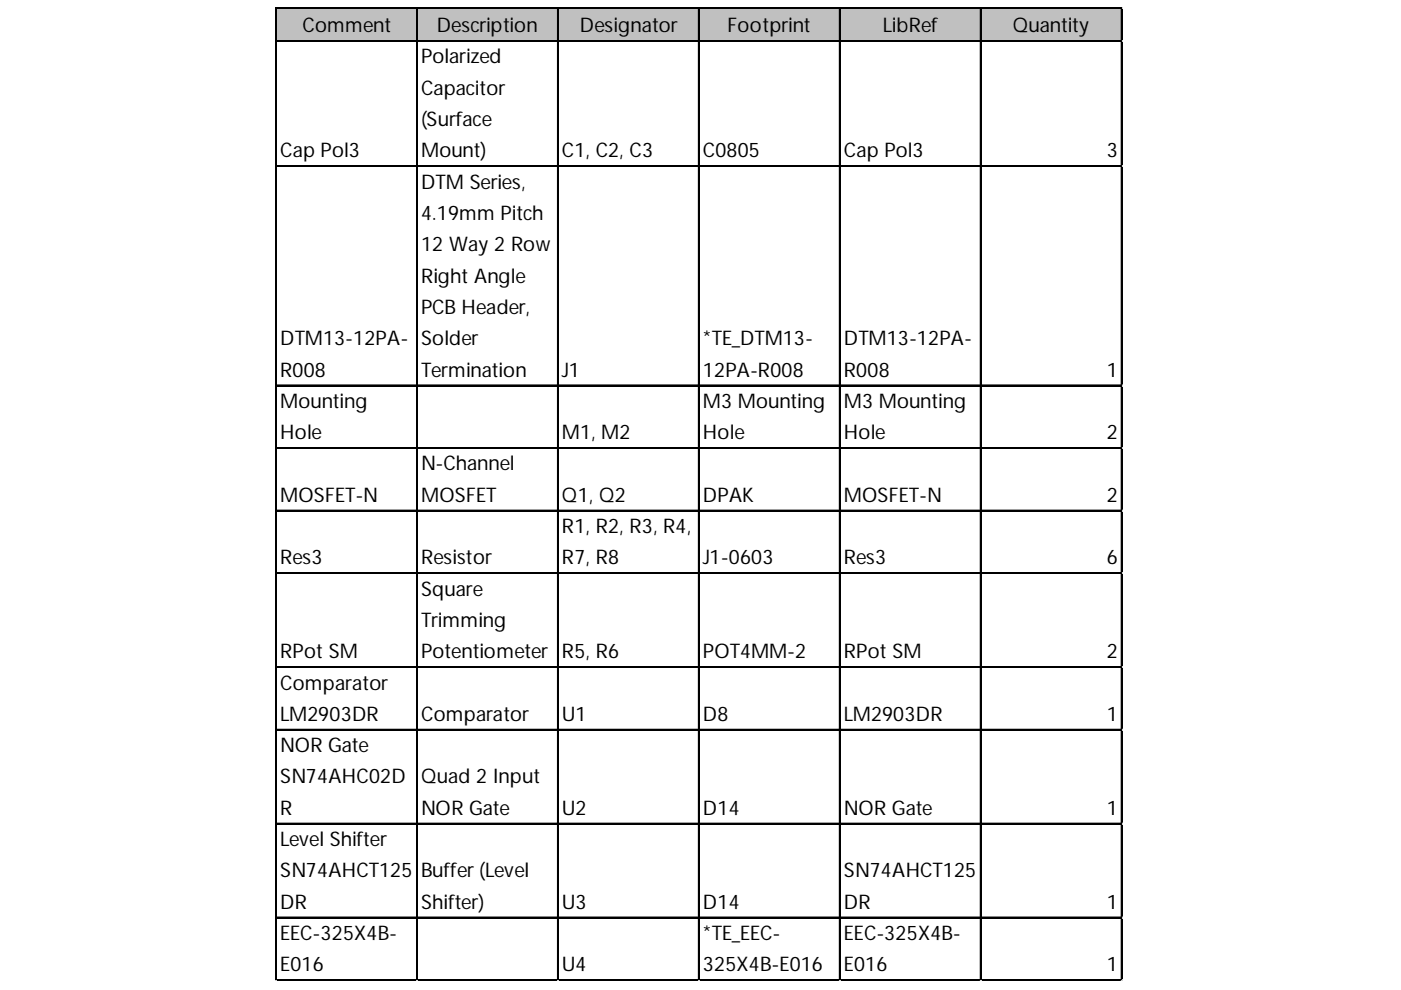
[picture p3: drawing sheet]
<svg xmlns="http://www.w3.org/2000/svg" width="297mm" height="210mm" viewBox="0 0 297 210" stroke-linecap="round" stroke-linejoin="round" font-family="sans-serif">
<defs><g id="words">
<g font-size="4.3">
<text x="64.1" y="6.8">Comment</text>
<text x="92.6" y="6.8">Description</text>
<text x="122.9" y="6.8">Designator</text>
<text x="154.2" y="6.8">Footprint</text>
<text x="187.2" y="6.8">LibRef</text>
<text x="214.7" y="6.8">Quantity</text>
<text x="89.3" y="13.5">Polarized</text>
<text x="89.3" y="20.1">Capacitor</text>
<text x="89.3" y="26.7">(Surface</text>
<text x="59.4" y="33.4">Cap Pol3</text>
<text x="89.3" y="33.4">Mount)</text>
<text x="119.1" y="33.4">C1, C2, C3</text>
<text x="149" y="33.4">C0805</text>
<text x="178.9" y="33.4">Cap Pol3</text>
<text x="234.6" y="33.4">3</text>
<text x="89.3" y="40">DTM Series,</text>
<text x="89.3" y="46.6">4.19mm Pitch</text>
<text x="89.3" y="53.3">12 Way 2 Row</text>
<text x="89.3" y="59.9">Right Angle</text>
<text x="89.3" y="66.6">PCB Header,</text>
<text x="59.4" y="73.2">DTM13-12PA-</text>
<text x="89.3" y="73.2">Solder</text>
<text x="149" y="73.2">*TE_DTM13-</text>
<text x="178.9" y="73.2">DTM13-12PA-</text>
<text x="59.4" y="79.8">R008</text>
<text x="89.3" y="79.8">Termination</text>
<text x="119.1" y="79.8">J1</text>
<text x="149" y="79.8">12PA-R008</text>
<text x="178.9" y="79.8">R008</text>
<text x="234.6" y="79.8">1</text>
<text x="59.4" y="86.5">Mounting</text>
<text x="149" y="86.5">M3 Mounting</text>
<text x="178.9" y="86.5">M3 Mounting</text>
<text x="59.4" y="93.1">Hole</text>
<text x="119.1" y="93.1">M1, M2</text>
<text x="149" y="93.1">Hole</text>
<text x="178.9" y="93.1">Hole</text>
<text x="234.6" y="93.1">2</text>
<text x="89.3" y="99.7">N-Channel</text>
<text x="59.4" y="106.4">MOSFET-N</text>
<text x="89.3" y="106.4">MOSFET</text>
<text x="119.1" y="106.4">Q1, Q2</text>
<text x="149" y="106.4">DPAK</text>
<text x="178.9" y="106.4">MOSFET-N</text>
<text x="234.6" y="106.4">2</text>
<text x="119.1" y="113">R1, R2, R3, R4,</text>
<text x="59.4" y="119.6">Res3</text>
<text x="89.3" y="119.6">Resistor</text>
<text x="119.1" y="119.6">R7, R8</text>
<text x="149" y="119.6">J1-0603</text>
<text x="178.9" y="119.6">Res3</text>
<text x="234.6" y="119.6">6</text>
<text x="89.3" y="126.3">Square</text>
<text x="89.3" y="132.9">Trimming</text>
<text x="59.4" y="139.6">RPot SM</text>
<text x="89.3" y="139.6">Potentiometer</text>
<text x="119.1" y="139.6">R5, R6</text>
<text x="149" y="139.6">POT4MM-2</text>
<text x="178.9" y="139.6">RPot SM</text>
<text x="234.6" y="139.6">2</text>
<text x="59.4" y="146.2">Comparator</text>
<text x="59.4" y="152.8">LM2903DR</text>
<text x="89.3" y="152.8">Comparator</text>
<text x="119.1" y="152.8">U1</text>
<text x="149" y="152.8">D8</text>
<text x="178.9" y="152.8">LM2903DR</text>
<text x="234.6" y="152.8">1</text>
<text x="59.4" y="159.5">NOR Gate</text>
<text x="59.4" y="166.1">SN74AHC02D</text>
<text x="89.3" y="166.1">Quad 2 Input</text>
<text x="59.4" y="172.7">R</text>
<text x="89.3" y="172.7">NOR Gate</text>
<text x="119.1" y="172.7">U2</text>
<text x="149" y="172.7">D14</text>
<text x="178.9" y="172.7">NOR Gate</text>
<text x="234.6" y="172.7">1</text>
<text x="59.4" y="179.4">Level Shifter</text>
<text x="59.4" y="186">SN74AHCT125</text>
<text x="89.3" y="186">Buffer (Level</text>
<text x="178.9" y="186">SN74AHCT125</text>
<text x="59.4" y="192.6">DR</text>
<text x="89.3" y="192.6">Shifter)</text>
<text x="119.1" y="192.6">U3</text>
<text x="149" y="192.6">D14</text>
<text x="178.9" y="192.6">DR</text>
<text x="234.6" y="192.6">1</text>
<text x="59.4" y="199.3">EEC-325X4B-</text>
<text x="149" y="199.3">*TE_EEC-</text>
<text x="178.9" y="199.3">EEC-325X4B-</text>
<text x="59.4" y="205.9">E016</text>
<text x="119.1" y="205.9">U4</text>
<text x="149" y="205.9">325X4B-E016</text>
<text x="178.9" y="205.9">E016</text>
<text x="234.6" y="205.9">1</text>
</g>
</g></defs>
<path d="M58.6 1.7h179.4v7.2h-179.4z" fill="#c0c0c0"/>
<g fill="none" stroke="#000" stroke-width=".24">
<path d="M58.4 1.5v206.5M58.6 1.5v206.5M58.7 1.5h179.3M58.7 1.6h179.3M58.7 8.6h179.3M58.7 8.7h179.3M88.3 1.7v206.3M88.4 1.7v206.3M118.2 1.7v206.3M118.3 1.7v206.3M148.1 1.7v206.3M148.2 1.7v206.3"/>
<path d="M178 1.7v206.3M178.1 1.7v206.3M207.8 1.7v206.3M208 1.7v206.3M237.7 1.7v206.3M237.8 1.7v206.3M58.7 35.2h179.3M58.7 35.3h179.3M58.7 81.6h179.3M58.7 81.7h179.3M58.7 94.9h179.3M58.7 95h179.3"/>
<path d="M58.7 108.2h179.3M58.7 108.3h179.3M58.7 121.4h179.3M58.7 121.6h179.3M58.7 141.4h179.3M58.7 141.5h179.3M58.7 154.6h179.3M58.7 154.7h179.3M58.7 174.5h179.3M58.7 174.7h179.3M58.7 194.4h179.3M58.7 194.6h179.3"/>
<path d="M58.7 207.7h179.3M58.7 207.8h179.3"/>
</g>
<path d="M58.4 208h.1" fill="none" stroke="#d4d4d4" stroke-width=".24"/>
<path d="M58.4 208h.3z" fill="#d4d4d4"/>
<path d="M88.3 208h.1" fill="none" stroke="#d4d4d4" stroke-width=".24"/>
<path d="M88.3 208h.3z" fill="#d4d4d4"/>
<path d="M118.2 208h.1" fill="none" stroke="#d4d4d4" stroke-width=".24"/>
<path d="M118.2 208h.2z" fill="#d4d4d4"/>
<path d="M148.1 208h.1" fill="none" stroke="#d4d4d4" stroke-width=".24"/>
<path d="M148.1 208h.2z" fill="#d4d4d4"/>
<path d="M178 208h.1" fill="none" stroke="#d4d4d4" stroke-width=".24"/>
<path d="M178 208h.2z" fill="#d4d4d4"/>
<path d="M207.8 208h.1" fill="none" stroke="#d4d4d4" stroke-width=".24"/>
<path d="M207.8 208h.3z" fill="#d4d4d4"/>
<path d="M237.7 208h.1" fill="none" stroke="#d4d4d4" stroke-width=".24"/>
<path d="M237.7 208h.3z" fill="#d4d4d4"/>
<path d="M238 1.5h.1" fill="none" stroke="#d4d4d4" stroke-width=".24"/>
<path d="M238 1.5v.2z" fill="#d4d4d4"/>
<path d="M238 8.6h.1" fill="none" stroke="#d4d4d4" stroke-width=".24"/>
<path d="M238 8.6v.3z" fill="#d4d4d4"/>
<path d="M238 35.2h.1" fill="none" stroke="#d4d4d4" stroke-width=".24"/>
<path d="M238 35.2v.2z" fill="#d4d4d4"/>
<path d="M238 81.6h.1" fill="none" stroke="#d4d4d4" stroke-width=".24"/>
<path d="M238 81.6v.3z" fill="#d4d4d4"/>
<path d="M238 94.9h.1" fill="none" stroke="#d4d4d4" stroke-width=".24"/>
<path d="M238 94.9v.2z" fill="#d4d4d4"/>
<path d="M238 108.2h.1" fill="none" stroke="#d4d4d4" stroke-width=".24"/>
<path d="M238 108.2v.2z" fill="#d4d4d4"/>
<path d="M238 121.4h.1" fill="none" stroke="#d4d4d4" stroke-width=".24"/>
<path d="M238 121.4v.3z" fill="#d4d4d4"/>
<path d="M238 141.4h.1" fill="none" stroke="#d4d4d4" stroke-width=".24"/>
<path d="M238 141.4v.2z" fill="#d4d4d4"/>
<path d="M238 154.6h.1" fill="none" stroke="#d4d4d4" stroke-width=".24"/>
<path d="M238 154.6v.3z" fill="#d4d4d4"/>
<path d="M238 174.5h.1" fill="none" stroke="#d4d4d4" stroke-width=".24"/>
<path d="M238 174.5v.3z" fill="#d4d4d4"/>
<path d="M238 194.4h.1" fill="none" stroke="#d4d4d4" stroke-width=".24"/>
<path d="M238 194.4v.3z" fill="#d4d4d4"/>
<path d="M238 207.7h.1" fill="none" stroke="#d4d4d4" stroke-width=".24"/>
<path d="M238 207.7v.3z" fill="#d4d4d4"/>
<use href="#words"/>
</svg>
